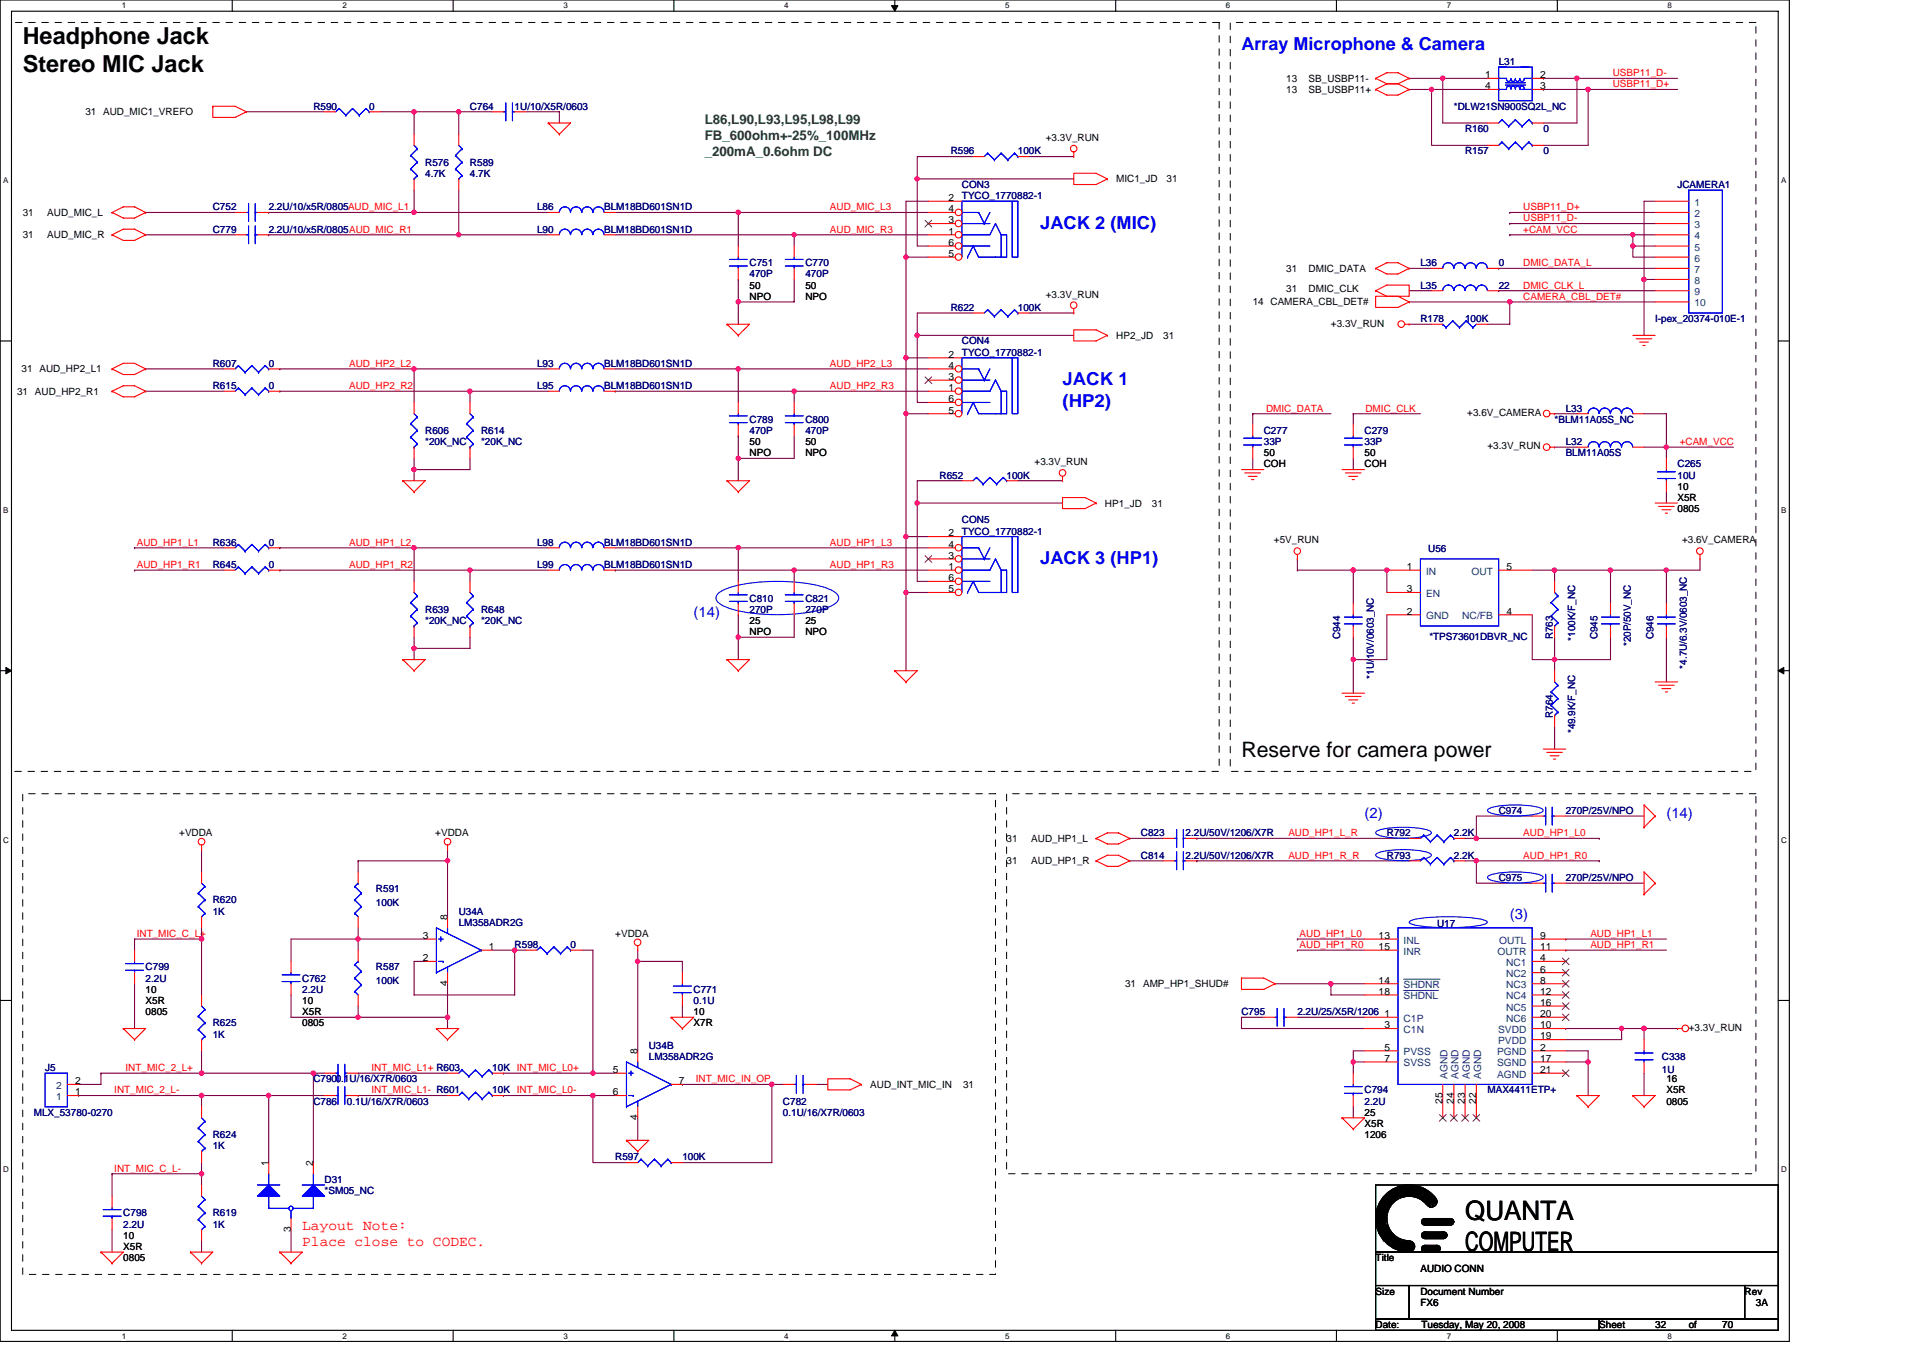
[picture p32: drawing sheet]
<svg xmlns="http://www.w3.org/2000/svg" width="297mm" height="210mm" viewBox="0 0 297 210" stroke-linecap="round" stroke-linejoin="round" font-family="sans-serif">
<defs><g id="words">
<g font-size="4.1">
<text x="226.3" y="188.5">QUANTA</text>
<text x="226.3" y="193.3">COMPUTER</text>
</g>
<g font-size="3.6">
<text x="3.5" y="6.8">Headphone Jack</text>
<text x="3.5" y="11.1">Stereo MIC Jack</text>
</g>
<text font-size="3.3" x="191.8" y="116.9">Reserve for camera power</text>
<g font-size="2.8" fill="#00f">
<text x="191.8" y="7.7">Array Microphone &amp; Camera</text>
<text x="160.7" y="35.4">JACK 2 (MIC)</text>
<text x="164.1" y="59.6">JACK 1</text>
<text x="164.1" y="62.8">(HP2)</text>
<text x="160.7" y="87.2">JACK 3 (HP1)</text>
</g>
<g font-size="2.2" fill="#00f">
<text x="107.1" y="95.3">(14)</text>
<text x="210.8" y="126.4">(2)</text>
<text x="257.4" y="126.4">(14)</text>
<text x="233.2" y="141.9">(3)</text>
</g>
<g font-size="2.2" fill="#f00">
<text x="46.7" y="190.1">Layout Note:</text>
<text x="46.7" y="192.5">Place close to CODEC.</text>
</g>
<g font-size="2.1" fill="#008000">
<text x="108.9" y="19.2">L86,L90,L93,L95,L98,L99</text>
<text x="108.9" y="21.6">FB_600ohm+-25%_100MHz</text>
<text x="108.9" y="24">_200mA_0.6ohm DC</text>
</g>
<g font-size="1.5" fill="#000080">
<text x="231.5" y="10">L31</text>
<text x="48.4" y="17">R590</text>
<text x="57" y="17">0</text>
<text x="72.6" y="17">C764</text>
<text x="79.5" y="17">1U/10/X5R/0603</text>
<text x="224.6" y="17">*DLW21SN900SQ2L_NC</text>
<text x="146.9" y="23.9">R596</text>
<text x="157.2" y="23.9">100K</text>
<text x="226.3" y="20.4">R160</text>
<text x="226.3" y="23.9">R157</text>
<text x="238.4" y="20.4">0</text>
<text x="238.4" y="23.9">0</text>
<text x="65.7" y="25.6">R576</text>
<text x="65.7" y="27.3">4.7K</text>
<text x="72.6" y="25.6">R589</text>
<text x="72.6" y="27.3">4.7K</text>
<text x="148.6" y="29">CON3</text>
<text x="259.1" y="29">JCAMERA1</text>
<text x="32.9" y="32.5">C752</text>
<text x="32.9" y="35.9">C779</text>
<text x="41.5" y="32.5">2.2U/10/x5R/0805AUD_MIC_L1</text>
<text x="41.5" y="35.9">2.2U/10/x5R/0805AUD_MIC_R1</text>
<text x="82.9" y="35.9">L90</text>
<text x="82.9" y="32.5">L86</text>
<text x="93.3" y="35.9">BLM18BD601SN1D</text>
<text x="93.3" y="32.5">BLM18BD601SN1D</text>
<text x="148.6" y="30.8">TYCO_1770882-1</text>
<text x="115.8" y="41.1">C751</text>
<text x="124.4" y="41.1">C770</text>
<text x="219.4" y="41.1">L36</text>
<text x="231.5" y="41.1">0</text>
<text x="115.8" y="42.9">470P</text>
<text x="124.4" y="42.9">470P</text>
<text x="219.4" y="44.6">L35</text>
<text x="231.5" y="44.6">22</text>
<text x="146.9" y="48">R622</text>
<text x="148.6" y="53.2">CON4</text>
<text x="157.2" y="48">100K</text>
<text x="219.4" y="49.8">R178</text>
<text x="226.3" y="49.8">100K</text>
<text x="255.7" y="49.8">I-pex_20374-010E-1</text>
<text x="32.9" y="56.7">R607</text>
<text x="41.5" y="56.7">0</text>
<text x="82.9" y="56.7">L93</text>
<text x="93.3" y="56.7">BLM18BD601SN1D</text>
<text x="148.6" y="54.9">TYCO_1770882-1</text>
<text x="32.9" y="60.1">R615</text>
<text x="41.5" y="60.1">0</text>
<text x="82.9" y="60.1">L95</text>
<text x="93.3" y="60.1">BLM18BD601SN1D</text>
<text x="115.8" y="65.3">C789</text>
<text x="124.4" y="65.3">C800</text>
<text x="240.1" y="65.3">*BLM11A05S_NC</text>
<text x="241.8" y="63.6">L33</text>
<text x="65.7" y="67">R606</text>
<text x="65.7" y="68.8">*20K_NC</text>
<text x="74.3" y="67">R614</text>
<text x="74.3" y="68.8">*20K_NC</text>
<text x="115.8" y="67">470P</text>
<text x="124.4" y="67">470P</text>
<text x="195.2" y="67">C277</text>
<text x="195.2" y="68.8">33P</text>
<text x="210.8" y="67">C279</text>
<text x="210.8" y="68.8">33P</text>
<text x="241.8" y="68.8">L32</text>
<text x="241.8" y="70.5">BLM11A05S</text>
<text x="145.1" y="74">R652</text>
<text x="155.5" y="74">100K</text>
<text x="259.1" y="72.2">C265</text>
<text x="259.1" y="74">10U</text>
<text x="148.6" y="80.9">CON5</text>
<text x="148.6" y="82.6">TYCO_1770882-1</text>
<text x="32.9" y="84.3">R636</text>
<text x="32.9" y="87.8">R645</text>
<text x="41.5" y="84.3">0</text>
<text x="41.5" y="87.8">0</text>
<text x="82.9" y="84.3">L98</text>
<text x="82.9" y="87.8">L99</text>
<text x="93.3" y="84.3">BLM18BD601SN1D</text>
<text x="93.3" y="87.8">BLM18BD601SN1D</text>
<text x="220.6" y="85.3">U56</text>
<text x="65.7" y="94.7">R639</text>
<text x="74.3" y="94.7">R648</text>
<text x="115.8" y="92.9">C810</text>
<text x="115.8" y="94.7">270P</text>
<text x="124.4" y="92.9">C821</text>
<text x="124.4" y="94.7">270P</text>
<text x="65.7" y="96.4">*20K_NC</text>
<text x="74.3" y="96.4">*20K_NC</text>
<text x="207" y="98.8" transform="rotate(-90 207 98.8)">C944</text>
<text x="220.8" y="98.8">*TPS73601DBVR_NC</text>
<text x="239.8" y="98.8" transform="rotate(-90 239.8 98.8)">R763</text>
<text x="243.3" y="99" transform="rotate(-90 243.3 99)">*100K/F_NC</text>
<text x="246.8" y="98.8" transform="rotate(-90 246.8 98.8)">C945</text>
<text x="251.9" y="99.8" transform="rotate(-90 251.9 99.8)">*20P/50V_NC</text>
<text x="255.4" y="98.8" transform="rotate(-90 255.4 98.8)">C946</text>
<text x="212.2" y="104.9" transform="rotate(-90 212.2 104.9)">*1U/10V/0603_NC</text>
<text x="260.6" y="103.3" transform="rotate(-90 260.6 103.3)">*4.7U/6.3V/0603_NC</text>
<text x="239.8" y="110.9" transform="rotate(-90 239.8 110.9)">R764</text>
<text x="243.3" y="113.3" transform="rotate(-90 243.3 113.3)">*49.9K/F_NC</text>
<text x="231.5" y="125.8">C974</text>
<text x="241.8" y="125.8">270P/25V/NPO</text>
<text x="176.2" y="129.2">C823</text>
<text x="183.1" y="129.2">2.2U/50V/1206/X7R</text>
<text x="214.2" y="129.2">R792</text>
<text x="224.6" y="129.2">2.2K</text>
<text x="58.1" y="137.9">R591</text>
<text x="176.2" y="132.7">C814</text>
<text x="183.1" y="132.7">2.2U/50V/1206/X7R</text>
<text x="214.2" y="132.7">R793</text>
<text x="224.6" y="132.7">2.2K</text>
<text x="231.5" y="136.1">C975</text>
<text x="241.8" y="136.1">270P/25V/NPO</text>
<text x="32.9" y="139.6">R620</text>
<text x="32.9" y="141.3">1K</text>
<text x="58.1" y="139.9">100K</text>
<text x="70.9" y="141.3">U34A</text>
<text x="70.9" y="143">LM358ADR2G</text>
<text x="222" y="143.2">U17</text>
<text x="22.5" y="149.9">C799</text>
<text x="58.1" y="149.9">R587</text>
<text x="79.5" y="146.5">R598</text>
<text x="88.1" y="146.5">0</text>
<text x="22.5" y="151.7">2.2U</text>
<text x="46.7" y="151.7">C762</text>
<text x="46.7" y="153.4">2.2U</text>
<text x="58.1" y="152">100K</text>
<text x="107.1" y="153.4">C771</text>
<text x="107.1" y="155.1">0.1U</text>
<text x="32.9" y="158.6">R625</text>
<text x="32.9" y="160.3">1K</text>
<text x="191.8" y="156.8">C795</text>
<text x="200.4" y="156.8">2.2U/25/X5R/1206</text>
<text x="7" y="165.5">J5</text>
<text x="48.4" y="167.2">C7900.1U/16/X7R/0603</text>
<text x="76" y="165.5">10K INT_MIC_L0+</text>
<text x="100.2" y="162">U34B</text>
<text x="100.2" y="163.8">LM358ADR2G</text>
<text x="256.7" y="163.8">C338</text>
<text x="256.7" y="165.8">1U</text>
<text x="5.2" y="172.4">MLX_53780-0270</text>
<text x="48.4" y="170.7">C786</text>
<text x="53.6" y="170.7">0.1U/16/X7R/0603</text>
<text x="76" y="169">10K INT_MIC_L0-</text>
<text x="120.9" y="170.7">C782</text>
<text x="120.9" y="172.4">0.1U/16/X7R/0603</text>
<text x="210.8" y="169">C794</text>
<text x="210.8" y="170.7">2.2U</text>
<text x="229.8" y="169">MAX4411ETP+</text>
<text x="32.9" y="175.9">R624</text>
<text x="32.9" y="177.6">1K</text>
<text x="95" y="179.3">R597</text>
<text x="105.4" y="179.3">100K</text>
<text x="50.1" y="182.8">D31</text>
<text x="50.1" y="184.5">*SM05_NC</text>
<text x="19" y="187.9">C798</text>
<text x="19" y="189.7">2.2U</text>
<text x="32.9" y="187.9">R619</text>
<text x="32.9" y="189.7">1K</text>
</g>
<g font-size="1.5" fill="#f00">
<text x="249.1" y="11.8">USBP11_D-</text>
<text x="249.1" y="13.5">USBP11_D+</text>
<text x="128.2" y="32.5">AUD_MIC_L3</text>
<text x="128.2" y="35.9">AUD_MIC_R3</text>
<text x="235.3" y="32.5">USBP11_D+</text>
<text x="235.3" y="34.2">USBP11_D-</text>
<text x="235.3" y="35.9">+CAM_VCC</text>
<text x="235.3" y="41.1">DMIC_DATA_L</text>
<text x="235.3" y="44.6">DMIC_CLK_L</text>
<text x="235.3" y="46.3">CAMERA_CBL_DET#</text>
<text x="53.9" y="56.7">AUD_HP2_L2</text>
<text x="128.2" y="56.7">AUD_HP2_L3</text>
<text x="53.9" y="60.1">AUD_HP2_R2</text>
<text x="128.2" y="60.1">AUD_HP2_R3</text>
<text x="195.6" y="63.6">DMIC_DATA</text>
<text x="210.9" y="63.6">DMIC_CLK</text>
<text x="259.5" y="68.7">+CAM_VCC</text>
<text x="21.1" y="84.3">AUD_HP1_L1</text>
<text x="21.1" y="87.8">AUD_HP1_R1</text>
<text x="53.9" y="84.3">AUD_HP1_L2</text>
<text x="53.9" y="87.8">AUD_HP1_R2</text>
<text x="128.2" y="84.3">AUD_HP1_L3</text>
<text x="128.2" y="87.8">AUD_HP1_R3</text>
<text x="199" y="129.2">AUD_HP1_L_R</text>
<text x="235.3" y="129.2">AUD_HP1_L0</text>
<text x="199" y="132.7">AUD_HP1_R_R</text>
<text x="235.3" y="132.7">AUD_HP1_R0</text>
<text x="21.1" y="144.8">INT_MIC_C_L+</text>
<text x="200.7" y="144.8">AUD_HP1_L0</text>
<text x="200.7" y="146.5">AUD_HP1_R0</text>
<text x="245.7" y="146.5">AUD_HP1_R1</text>
<text x="245.7" y="144.8">AUD_HP1_L1</text>
<text x="19.4" y="165.5">INT_MIC_2_L+</text>
<text x="57.4" y="165.5">INT_MIC_L1+ R603</text>
<text x="107.5" y="167.2">INT_MIC_IN_OP</text>
<text x="17.6" y="168.9">INT_MIC_2_L-</text>
<text x="57.4" y="168.9">INT_MIC_L1- R601</text>
<text x="17.6" y="181">INT_MIC_C_L-</text>
</g>
<g font-size="1.5">
<text x="13.2" y="17.8">31 AUD_MIC1_VREFO</text>
<text x="198.7" y="14.4">13</text>
<text x="198.7" y="12.6">13</text>
<text x="202.1" y="14.4">SB_USBP11+</text>
<text x="202.1" y="12.6">SB_USBP11-</text>
<text x="229.4" y="12.1">1</text>
<text x="229.4" y="13.8">4</text>
<text x="237.9" y="12.1">2</text>
<text x="237.9" y="13.8">3</text>
<text x="161.5" y="21.8">+3.3V_RUN</text>
<text x="172.4" y="28.2">MIC1_JD</text>
<text x="180.2" y="28.2">31</text>
<text x="3.5" y="33.4">31</text>
<text x="7.3" y="33.4">AUD_MIC_L</text>
<text x="146.5" y="31.1">2</text>
<text x="146.5" y="32.8">4</text>
<text x="146.5" y="34.5">3</text>
<text x="3.5" y="36.8">31</text>
<text x="7.3" y="36.8">AUD_MIC_R</text>
<text x="146.5" y="36.3">1</text>
<text x="146.5" y="38">6</text>
<text x="146.5" y="39.7">5</text>
<text x="198.7" y="42">31</text>
<text x="202.1" y="42">DMIC_DATA</text>
<text x="115.8" y="44.6">50</text>
<text x="115.8" y="46.3">NPO</text>
<text x="124.4" y="44.6">50</text>
<text x="124.4" y="46.3">NPO</text>
<text x="161.5" y="46">+3.3V_RUN</text>
<text x="193.5" y="47.2">14 CAMERA_CBL_DET#</text>
<text x="198.7" y="45.1">31</text>
<text x="202.1" y="45.1">DMIC_CLK</text>
<text x="172.4" y="52.4">HP2_JD</text>
<text x="179.7" y="52.4">31</text>
<text x="205.6" y="50.5">+3.3V_RUN</text>
<text x="3.3" y="57.5">31 AUD_HP2_L1</text>
<text x="146.5" y="55.3">2</text>
<text x="146.5" y="57">4</text>
<text x="146.5" y="58.7">3</text>
<text x="2.6" y="61">31 AUD_HP2_R1</text>
<text x="146.5" y="60.4">1</text>
<text x="146.5" y="62.2">6</text>
<text x="146.5" y="63.9">5</text>
<text x="226.6" y="64.3">+3.6V_CAMERA</text>
<text x="115.8" y="68.8">50</text>
<text x="115.8" y="70.5">NPO</text>
<text x="124.4" y="68.8">50</text>
<text x="124.4" y="70.5">NPO</text>
<text x="159.8" y="71.9">+3.3V_RUN</text>
<text x="195.2" y="70.5">50</text>
<text x="210.8" y="70.5">50</text>
<text x="229.8" y="69.4">+3.3V_RUN</text>
<text x="195.2" y="72.2">COH</text>
<text x="210.8" y="72.2">COH</text>
<text x="259.1" y="75.7">10</text>
<text x="259.1" y="77.4">X5R</text>
<text x="146.5" y="82.9">2</text>
<text x="170.7" y="78.3">HP1_JD</text>
<text x="177.9" y="78.3">31</text>
<text x="196.8" y="84">+5V_RUN</text>
<text x="259.1" y="79.1">0805</text>
<text x="259.8" y="84">+3.6V_CAMERA</text>
<text x="146.5" y="84.6">4</text>
<text x="146.5" y="86.3">3</text>
<text x="146.5" y="88.1">1</text>
<text x="146.5" y="89.8">6</text>
<text x="217.3" y="88.1">1</text>
<text x="232.7" y="88.1">5</text>
<text x="146.5" y="91.5">5</text>
<text x="217.3" y="91.5">3</text>
<text x="217.3" y="95">2</text>
<text x="232.7" y="95">4</text>
<text x="115.8" y="96.4">25</text>
<text x="115.8" y="98.1">NPO</text>
<text x="124.4" y="96.4">25</text>
<text x="124.4" y="98.1">NPO</text>
<text x="27.7" y="129.2">+VDDA</text>
<text x="67.2" y="129.2">+VDDA</text>
<text x="155.5" y="130.1">31</text>
<text x="159.3" y="130.1">AUD_HP1_L</text>
<text x="155.5" y="133.5">31</text>
<text x="159.3" y="133.5">AUD_HP1_R</text>
<text x="69.1" y="142.2" transform="rotate(-90 69.1 142.2)">8</text>
<text x="65.3" y="145.1">3</text>
<text x="65.3" y="148.5">2</text>
<text x="75.5" y="146.8">1</text>
<text x="95" y="144.8">+VDDA</text>
<text x="213" y="146.8">15</text>
<text x="213" y="145.1">13</text>
<text x="237.9" y="146.8">11</text>
<text x="237.9" y="145.1">9</text>
<text x="237.9" y="148.5">4</text>
<text x="22.5" y="153.4">10</text>
<text x="22.5" y="155.1">X5R</text>
<text x="46.7" y="155.1">10</text>
<text x="69.1" y="152.4" transform="rotate(-90 69.1 152.4)">4</text>
<text x="173.8" y="152.5">31 AMP_HP1_SHUD#</text>
<text x="213" y="153.7">18</text>
<text x="213" y="152">14</text>
<text x="237.9" y="150.3">6</text>
<text x="237.9" y="153.7">12</text>
<text x="237.9" y="152">8</text>
<text x="237.9" y="155.4">16</text>
<text x="22.5" y="156.8">0805</text>
<text x="46.7" y="156.8">X5R</text>
<text x="46.7" y="158.6">0805</text>
<text x="107.1" y="156.8">10</text>
<text x="107.1" y="158.6">X7R</text>
<text x="213.8" y="157.2">1</text>
<text x="213.8" y="158.9">3</text>
<text x="237.9" y="158.9">10</text>
<text x="237.9" y="160.6">19</text>
<text x="237.9" y="157.2">20</text>
<text x="260.9" y="159.3">+3.3V_RUN</text>
<text x="11.6" y="167.5">2</text>
<text x="94.7" y="165.8">5</text>
<text x="98.5" y="162.9" transform="rotate(-90 98.5 162.9)">8</text>
<text x="104.9" y="167.5">7</text>
<text x="213.8" y="162.3">5</text>
<text x="213.8" y="164.1">7</text>
<text x="237.9" y="164.1">17</text>
<text x="237.9" y="162.3">2</text>
<text x="237.9" y="165.8">21</text>
<text x="257.4" y="167.2">16</text>
<text x="11.6" y="169.2">1</text>
<text x="94.7" y="169.2">6</text>
<text x="98.5" y="173.1" transform="rotate(-90 98.5 173.1)">4</text>
<text x="134.4" y="168.1">AUD_INT_MIC_IN</text>
<text x="148.8" y="168.1">31</text>
<text x="210.8" y="172.4">25</text>
<text x="222.8" y="170.5" transform="rotate(-90 222.8 170.5)">25</text>
<text x="224.6" y="170.5" transform="rotate(-90 224.6 170.5)">24</text>
<text x="226.3" y="170.5" transform="rotate(-90 226.3 170.5)">23</text>
<text x="228" y="170.5" transform="rotate(-90 228 170.5)">22</text>
<text x="257.4" y="170.7">0805</text>
<text x="257.4" y="169">X5R</text>
<text x="210.8" y="174.1">X5R</text>
<text x="210.8" y="175.9">1206</text>
<text x="41.5" y="180.1" transform="rotate(-90 41.5 180.1)">1</text>
<text x="48.4" y="180.1" transform="rotate(-90 48.4 180.1)">2</text>
<text x="19" y="191.4">10</text>
<text x="44.9" y="190.4" transform="rotate(-90 44.9 190.4)">3</text>
<text x="19" y="193.1">X5R</text>
<text x="19" y="194.9">0805</text>
<text x="212.5" y="194.9">Title</text>
<text x="219.4" y="196.6">AUDIO CONN</text>
<text x="212.5" y="200">Size</text>
<text x="219.4" y="200">Document Number</text>
<text x="219.4" y="201.8">FX6</text>
<text x="269.5" y="200">Rev</text>
<text x="271.2" y="201.8">3A</text>
<text x="212.5" y="205.2">Date:</text>
<text x="219.6" y="205.2">Tuesday, May 20, 2008</text>
<text x="247" y="205.2">Sheet</text>
<text x="255.7" y="205.2">32</text>
<text x="260.9" y="205.2">of</text>
<text x="266" y="205.2">70</text>
</g>
<g font-size="1.5" fill="#004080">
<text x="261.7" y="31.8">1</text>
<text x="261.7" y="33.5">2</text>
<text x="261.7" y="35.2">3</text>
<text x="261.7" y="37">4</text>
<text x="261.7" y="38.7">5</text>
<text x="261.7" y="40.4">6</text>
<text x="261.7" y="42.2">7</text>
<text x="261.7" y="43.9">8</text>
<text x="261.7" y="45.6">9</text>
<text x="261.7" y="47.3">10</text>
<text x="220.3" y="88.8">IN</text>
<text x="227.3" y="88.8">OUT</text>
<text x="220.3" y="92.2">EN</text>
<text x="220.3" y="95.7">GND</text>
<text x="225.9" y="95.7">NC/FB</text>
<text x="216.8" y="147.5">INR</text>
<text x="216.8" y="145.8">INL</text>
<text x="231.3" y="147.5">OUTR</text>
<text x="231.6" y="145.8">OUTL</text>
<text x="232.6" y="149.2">NC1</text>
<text x="216.8" y="154.4">SHDNL</text>
<text x="216.8" y="152.7">SHDNR</text>
<text x="232.6" y="151">NC2</text>
<text x="232.6" y="154.4">NC4</text>
<text x="232.6" y="152.7">NC3</text>
<text x="216.8" y="157.9">C1P</text>
<text x="216.8" y="159.6">C1N</text>
<text x="231.4" y="159.6">SVDD</text>
<text x="231.4" y="161.3">PVDD</text>
<text x="232.6" y="156.1">NC5</text>
<text x="232.6" y="157.9">NC6</text>
<text x="216.8" y="163.1">PVSS</text>
<text x="216.8" y="164.8">SVSS</text>
<text x="223.6" y="166.7" transform="rotate(-90 223.6 166.7)">AGND</text>
<text x="225.3" y="166.7" transform="rotate(-90 225.3 166.7)">AGND</text>
<text x="227" y="166.7" transform="rotate(-90 227 166.7)">AGND</text>
<text x="228.8" y="166.7" transform="rotate(-90 228.8 166.7)">AGND</text>
<text x="231.2" y="164.8">SGND</text>
<text x="231.2" y="163.1">PGND</text>
<text x="231.2" y="166.5">AGND</text>
<text x="8.7" y="170">1</text>
<text x="8.7" y="168.3">2</text>
</g>
<g font-size="1.2">
<text x="18.8" y="1.3">1</text>
<text x="52.9" y="1.3">2</text>
<text x="87" y="1.3">3</text>
<text x="121.1" y="1.3">4</text>
<text x="155.3" y="1.3">5</text>
<text x="189.4" y="1.3">6</text>
<text x="223.5" y="1.3">7</text>
<text x="257.6" y="1.3">8</text>
<text x=".5" y="28.3">A</text>
<text x="275.1" y="28.3">A</text>
<text x=".5" y="79.2">B</text>
<text x="275.1" y="79.2">B</text>
<text x=".5" y="130.2">C</text>
<text x="275.1" y="130.2">C</text>
<text x=".5" y="181.1">D</text>
<text x="275.1" y="181.1">D</text>
<text x="18.8" y="206.8">1</text>
<text x="52.9" y="206.8">2</text>
<text x="87" y="206.8">3</text>
<text x="121.1" y="206.8">4</text>
<text x="155.3" y="206.8">5</text>
<text x="189.4" y="206.8">6</text>
<text x="223.5" y="206.8">7</text>
<text x="257.6" y="206.8">8</text>
</g>
</g></defs>
<path d="M0 0h276.4v207.3h-276.4zM1.8 1.7h272.9v203.8h-272.9z" fill="none" stroke="#000" stroke-width=".17"/>
<g fill="#fff">
<path d="M18.8 .2h.7v1.4h-.7z"/>
<path d="M18.8 205.7h.7v1.4h-.7z"/>
</g>
<path d="M35.9 0v1.7M35.9 205.5v1.8" fill="none" stroke="#000" stroke-width=".17"/>
<g fill="#fff">
<path d="M52.9 .2h.7v1.4h-.7z"/>
<path d="M52.9 205.7h.7v1.4h-.7z"/>
</g>
<path d="M70 0v1.7M70 205.5v1.8" fill="none" stroke="#000" stroke-width=".17"/>
<g fill="#fff">
<path d="M87 .2h.7v1.4h-.7z"/>
<path d="M87 205.7h.7v1.4h-.7z"/>
</g>
<path d="M104.1 0v1.7M104.1 205.5v1.8" fill="none" stroke="#000" stroke-width=".17"/>
<g fill="#fff">
<path d="M121.1 .2h.7v1.4h-.7z"/>
<path d="M121.1 205.7h.7v1.4h-.7z"/>
</g>
<path d="M138.2 0v1.7M138.2 205.5v1.8" fill="none" stroke="#000" stroke-width=".17"/>
<path d="M137.7 .9h1l-.5 .8zM138.2 205.5l.5 .9h-1z" fill="#000" stroke="#000" stroke-width=".15"/>
<g fill="#fff">
<path d="M155.3 .2h.6v1.4h-.6z"/>
<path d="M155.3 205.7h.6v1.4h-.6z"/>
</g>
<path d="M172.3 0v1.7M172.3 205.5v1.8" fill="none" stroke="#000" stroke-width=".17"/>
<g fill="#fff">
<path d="M189.4 .2h.6v1.4h-.6z"/>
<path d="M189.4 205.7h.6v1.4h-.6z"/>
</g>
<path d="M206.4 0v1.7M206.4 205.5v1.8" fill="none" stroke="#000" stroke-width=".17"/>
<g fill="#fff">
<path d="M223.5 .2h.6v1.4h-.6z"/>
<path d="M223.5 205.7h.6v1.4h-.6z"/>
</g>
<path d="M240.6 0v1.7M240.6 205.5v1.8" fill="none" stroke="#000" stroke-width=".17"/>
<g fill="#fff">
<path d="M257.6 .2h.7v1.4h-.7z"/>
<path d="M257.6 205.7h.7v1.4h-.7z"/>
<path d="M.5 27.2h.8v1.4h-.8z"/>
<path d="M275.1 27.2h.8v1.4h-.8z"/>
<path d="M.5 78.1h.8v1.4h-.8z"/>
<path d="M275.1 78.1h.8v1.4h-.8z"/>
</g>
<path d="M0 52.7h1.8M274.7 52.7h1.7" fill="none" stroke="#000" stroke-width=".17"/>
<g fill="#fff">
<path d="M.5 129.1h.8v1.4h-.8z"/>
<path d="M275.1 129.1h.9v1.4h-.9z"/>
</g>
<path d="M0 103.6h1.8M274.7 103.6h1.7" fill="none" stroke="#000" stroke-width=".17"/>
<path d="M.9 103.1l.9 .5-.9 .5zM274.7 103.6l.8-.5v1z" fill="#000" stroke="#000" stroke-width=".15"/>
<g fill="#fff">
<path d="M.5 180h.8v1.4h-.8z"/>
<path d="M275.1 180h.9v1.4h-.9z"/>
</g>
<g fill="none" stroke="#000" stroke-width=".17">
<path d="M0 154.6h1.8M274.7 154.6h1.7M212.5 183.1h62.2v10.4h-62.2zM212.5 193.5h62.2v5.1h-62.2zM212.5 198.6h5.2v5.2h-5.2zM212.7 187.1v2.4l.1 .5v-3.5l.2-.3v4.3l.2 .2v-4.8l.2-.4v5.5l.1 .2v-5.9l.2-.1v6.5M213.9 191.7v-6.7l.2-.2v7.1h.1v-2.6l.2 .4v2.4l.2 .1v-2.2l.1 .4v2l.2 .2v-2.1l.2 .2v2.1h.2v-1.9l.1 .1v1.9h.2v-1.7l.2 .2v1.5l.1 .2v-1.7l.2 .2v1.5h.2v-1.4M214.2 184.5v2.9l.2-.5v-2.4l.2-.2v2.2l.1-.1v-2.3l.2-.1v2l.2-.1v-2.1h.2v1.9l.1-.2v-1.7l.2-.2v1.7l.2-.1v-1.6l.1-.2v1.8M216.3 183.8a4.7 4.7 0 0 1 5.4 2.2M216.3 184.5a4 4 0 0 1 4.8 1.7M216.3 184.3a4.2 4.2 0 0 1 5.1 2.1M216.3 184.2a4.3 4.3 0 0 1 5.2 2.2"/>
<path d="M216.3 184a4.5 4.5 0 0 1 5.2 2.1M216.3 183.5a4.9 4.9 0 0 1 5.7 2.2M216.3 191.6v.1h.2v1.4h.1v-1.4h.2v1.6h-.3l.5-1.6M216.3 183.3v1.7l-.2-.2v-1.4zM216.3 184.9a3.6 3.6 0 0 1 4.5 1.7M216.3 184.7a3.8 3.8 0 0 1 4.7 1.8M216.4 183.6a4.8 4.8 0 0 1 5.5 2.3M216.5 183.4v1.4M217 191.7h.1M217 191.7v1.6l.2-.2v-1.4l.1 .4v1.2h.2v-1.4h.2v1.4h.1v-1.4h.2v1.4l.2-.2v-1l.2 .1v.7M217.7 183.1a5.2 5.2 0 0 1 4 1.9M217.7 183.1a5.2 5.2 0 0 0-5.2 5.2 5.2 5.2 0 0 0 5.2 5.1"/>
<path d="M217.7 184.8a3.4 3.4 0 0 1 2.6 1.3M217.7 184.8a3.4 3.4 0 0 0-3.5 3.5 3.4 3.4 0 0 0 3.5 3.4M217.7 183.1l-1.6 .2M217.7 184.8l-1.3 .2M217.7 198.6h51.8v5.2h-51.8zM219.7 188.4h4.7v.2h-4.8v.2h5l-.2 .2h-4.7l.2 .1h4.5M219.7 190.5h3.7v.2h-3.7l-.1 .2h3.9l-.1 .1h-3.8l.3 .2h3.3M219.7 192.6h2.6v.2h-2.7v.1h2.9l-.2 .2h-2.7l.3 .2h2.4M220.1 192.4h1.9M220.1 193.5h1.9M220.1 191.4h2.9M220.1 190.4h2.9"/>
<path d="M220.1 189.3h4M220.1 188.3h4M269.5 198.6h5.2v5.2h-5.2zM212.5 203.8h34.5v1.7h-34.5zM247 203.8h27.7v1.7h-27.7z"/>
<circle cx="217.7" cy="192.6" r=".86"/>
<circle cx="220.1" cy="190.9" r=".51"/>
<circle cx="220.1" cy="192.9" r=".51"/>
<circle cx="220.1" cy="188.8" r=".51"/>
<circle cx="221.1" cy="185.7" r=".85"/>
<circle cx="222" cy="192.9" r=".51"/>
<circle cx="223" cy="190.9" r=".51"/>
<circle cx="224" cy="188.8" r=".51"/>
</g>
<g fill="none" stroke="#800040" stroke-width=".17">
<path d="M38.1 17.3h12M58.8 17.3h5.2M64 17.3v3.4M64 17.3h.1M64 17.3h6.9M70.9 17.3h.1M70.9 17.3h5.1M70.9 17.3v3.4M81.2 17.3h5.2v1.7M217.7 12.1h5.2M217.7 13.8h3.4M221.1 13.8v8.7h8.7"/>
<path d="M221.1 13.8h.1M221.1 13.8h8.7M222.9 12.1v6.9h6.9M222.9 12.1h6.9M222.9 12.1h.1M238.4 13.8h.1M238.4 12.1h.1M238.4 13.8h20.7M238.4 12.1h20.7M243.6 12.1v6.9h-5.2M243.6 12.1h.1M245.3 13.8v8.7h-6.9"/>
<path d="M245.3 13.8h.1M22.5 32.8h13.8M22.5 36.3h13.8M41.5 32.8h.1M41.5 36.3h.1M41.5 32.8h43.2M41.5 36.3h29.4M64 32.8h.1M64 29.4v3.4M70.9 29.4v6.9M70.9 36.3h13.8M95 32.8h19"/>
<path d="M95 36.3h27.7M114 32.8h.1M114 32.8v5.2M114 32.8h29.4M122.7 36.3h.1M122.7 36.3h20.7M122.7 36.3v1.7M140 39.7h.1M140 39.7h3.4M140 39.7v15.6M141.7 27.6v10.4h1.7M141.7 27.6h.1"/>
<path d="M141.7 27.6h24.2M143.4 31.1h-3.4v8.6M150.3 24.2h-8.6v3.4M159 24.2h6.9M233.2 32.8h.1M233.2 34.5h.1M233.2 36.3h19v1.7M233.2 36.3h.1M233.2 32.8h22.5M233.2 34.5h22.5M252.2 36.3h.1M252.2 38h.1"/>
<path d="M252.2 38v1.7h3.5M252.2 36.3h3.5M252.2 38h3.5M255.7 31.1h-1.7v12.1h1.7M22.5 57h12.1M43.2 57h.1M43.2 57h20.8M64 57h20.7M64 57h.1M64 57v5.2M95 57h19M114 46.7v3.4"/>
<path d="M114 57h.1M114 43.2h.1M114 43.2v3.5M114 57v5.2M114 57h29.4M122.7 43.2v3.5h-8.7M140 55.3v8.6M140 55.3h3.4M141.7 51.8h.1M141.7 51.8v10.4h1.7M141.7 51.8h24.2M150.3 48.4h-8.6v3.4"/>
<path d="M159 48.4h6.9M217.7 41.5h3.4M217.7 44.9h3.4M217.7 50.1h3.4M217.7 46.7h15.5M231.5 41.5h.1M231.5 44.9h.1M231.5 41.5h24.2M231.5 44.9h24.2M233.2 46.7h.1M233.2 46.7v3.4h-3.4M233.2 46.7h22.5"/>
<path d="M254 43.2h.1M254 43.2v8.6M22.5 60.5h12.1M43.2 60.5h.1M43.2 60.5h29.4M64 72.6h.1M64 70.8v1.8M64 72.6v1.7M72.6 60.5h12.1M72.6 70.8v1.8h-8.6M72.6 60.5h.1M72.6 60.5v1.7"/>
<path d="M95 60.5h.1M95 60.5h48.4M114 67.4h.1M114 70.8v3.5M114 67.4v3.4M122.7 67.4v3.4h-8.7M122.7 60.5h.1M122.7 60.5v1.7M140 63.9h.1M140 63.9v19h3.4M140 63.9h3.4M141.7 77.7v12.1h1.7"/>
<path d="M141.7 77.7h.1M141.7 77.7h22.4M148.6 74.3h-6.9v3.4M157.2 74.3h6.9M193.5 70.8v1.8M193.5 63.9v1.7M193.5 63.9h.1M193.5 63.9h12.1M209 63.9v1.7M209 63.9h.1M209 70.8v1.8M209 63.9h10.4"/>
<path d="M240.1 69.1h3.5M240.1 63.9h3.5M254 69.1h3.4M254 63.9h3.4v5.2M257.4 69.1h.1M257.4 76v1.7M257.4 69.1v1.7M257.4 69.1h10.4M20.8 84.6h.1M20.8 88.1h.1M20.8 88.1h13.8M20.8 84.6h13.8"/>
<path d="M43.2 84.6h.1M43.2 88.1h.1M43.2 88.1h29.4M43.2 84.6h41.5M64 98.5v1.7M64 84.6v5.2M64 84.6h.1M72.6 98.5v1.7h-8.6M72.6 88.1h.1M72.6 88.1h12.1M72.6 88.1v1.7M95 88.1h.1"/>
<path d="M95 84.6h19M95 88.1h48.4M114 84.6h.1M114 95h.1M114 98.5v3.4M114 84.6v5.2M114 95v3.5M114 84.6h29.4M122.7 88.1v1.7M122.7 88.1h.1M122.7 95v3.5h-8.7M140 91.5h.1"/>
<path d="M140 82.9h.1M140 91.5v12.1M140 91.5h3.4M140 82.9v8.6M200.4 88.1h8.6v5.2M200.4 88.1h.1M200.4 86.4v1.7M209 98.5v3.4M209 88.1h.1M209 88.1h5.2M214.2 88.1h.1M214.2 95v6.9h-5.2"/>
<path d="M214.2 88.1v3.4M236.7 95v6.9h3.4M236.7 88.1h3.4M240.1 88.1h.1M240.1 98.5v3.4M240.1 88.1v1.7M248.8 88.1h.1M248.8 88.1v5.2M248.8 98.5v3.4h-8.7M257.4 88.1h.1M257.4 88.1v5.2M257.4 98.5v6.9"/>
<path d="M262.6 86.4v1.7h-22.5M64 100.2h.1M64 100.2v1.7M209 101.9v5.2M209 101.9h.1M240.1 112.3v3.4M240.1 101.9h.1M240.1 101.9v1.7M31.1 131.3v3.4M55.3 133h.1M55.3 133v1.7M55.3 133h13.8"/>
<path d="M69.1 131.3v1.7M69.1 133v8.6M174.5 129.5h5.2M174.5 133h5.2M184.9 129.5h.1M184.9 133h.1M184.9 133h32.8M184.9 129.5h32.8M226.3 133h20.7M226.3 129.5h20.7M228 129.5h.1M228 133v3.5h8.7"/>
<path d="M228 133h.1M236.7 126.1h-8.7v3.4M241.8 126.1h12.2M241.8 136.5h12.2M247 133h.1M247 129.5h.1M20.8 145.1v1.7M20.8 145.1h.1M20.8 152v6.9M20.8 145.1h10.3M31.1 143.4v1.7M31.1 145.1h.1"/>
<path d="M31.1 145.1v8.6M45 153.7v3.5h10.3M55.3 143.4v1.7M55.3 145.1h-10.3v3.4M55.3 155.4v1.8M55.3 157.2h.1M55.3 145.1v1.7M55.3 145.1h.1M55.3 157.2h13.8M55.3 145.1h10.4M69.1 157.2h.1M69.1 152v5.2"/>
<path d="M69.1 157.2v1.7M76 146.8h3.5M79.5 146.8h.1M79.5 146.8v6.9h-15.5v-5.2h1.7M79.5 146.8h1.7M89.9 146.8h1.7v19M98.5 148.5h.1M98.5 146.8v1.7M98.5 148.5h6.9v1.8M98.5 148.5v13.9M105.4 155.4v1.8M195.2 157.2h-3.4v1.7h19"/>
<path d="M197 152h8.6M200.4 145.1h.1M200.4 146.8h.1M200.4 157.2h10.4M200.4 146.8h10.4M200.4 145.1h10.4M205.6 152h.1M205.6 152v1.7h5.2M205.6 152h5.2M241.8 146.8h.1M241.8 145.1h.1M241.8 158.9h8.7v1.7h-8.7"/>
<path d="M241.8 158.9h.1M241.8 146.8h15.6M241.8 145.1h15.6M250.5 158.9h8.6M254 158.9h.1M254 158.9v1.7M12.1 169.3h.1M12.1 169.3h29.4M15.6 165.8h.1M15.6 165.8v1.8h-3.5M15.6 165.8h15.5M31.1 165.8h17.3"/>
<path d="M31.1 162.4v3.4M31.1 169.3h.1M31.1 179.6v1.8M31.1 169.3v1.7M41.5 169.3h8.6M41.5 169.3h.1M41.5 169.3v10.3M48.4 165.8h.1M48.4 165.8h1.7M48.4 165.8v13.8M55.3 169.3h.1M55.3 165.8h.1"/>
<path d="M55.3 169.3h13.8M55.3 165.8h13.8M77.8 169.3h.1M77.8 165.8h.1M77.8 169.3h13.8M77.8 165.8h17.2M91.6 169.3v10.3h5.2M91.6 169.3h.1M91.6 169.3h3.4M91.6 165.8h.1M98.5 172.7v3.5M105.4 167.6h.1"/>
<path d="M105.4 167.6h13.8M119.2 167.6h.1M119.2 167.6v12h-13.8M119.2 167.6h1.7M126.1 167.6h1.8M209 164.1h.1M209 171v1.7M209 164.1h1.8M209 164.1v1.7M210.8 162.4h-1.8v1.7M241.8 164.1h3.5M241.8 162.4h3.5v1.7"/>
<path d="M245.3 164.1h.1M245.3 164.1v5.2M254 165.8v3.5M17.3 181.4h.1M17.3 190v3.5M17.3 181.4v3.4M17.3 181.4h13.8M31.1 191.7v1.8M31.1 181.4v1.7M45 190v3.5"/>
</g>
<g fill="#f0f" stroke="#f0f" stroke-width=".17">
<circle cx="114" cy="84.6" r=".34"/>
<circle cx="122.7" cy="88.1" r=".33"/>
<circle cx="114" cy="98.4" r=".34"/>
<circle cx="139.9" cy="91.5" r=".34"/>
<circle cx="70.8" cy="36.3" r=".33"/>
<circle cx="139.9" cy="55.3" r=".34"/>
<circle cx="139.9" cy="39.7" r=".34"/>
<circle cx="114" cy="57" r=".34"/>
<circle cx="122.7" cy="60.4" r=".34"/>
<circle cx="114" cy="70.8" r=".33"/>
<circle cx="139.9" cy="63.9" r=".34"/>
<circle cx="114" cy="32.8" r=".34"/>
<circle cx="122.7" cy="36.3" r=".33"/>
<circle cx="114" cy="46.6" r=".34"/>
<circle cx="63.9" cy="32.8" r=".34"/>
<circle cx="63.9" cy="100.2" r=".34"/>
<circle cx="72.6" cy="88.1" r=".33"/>
<circle cx="257.4" cy="69.1" r=".34"/>
<circle cx="141.7" cy="77.7" r=".34"/>
<circle cx="139.9" cy="82.9" r=".34"/>
<circle cx="141.7" cy="51.8" r=".34"/>
<circle cx="141.7" cy="27.6" r=".33"/>
<circle cx="70.8" cy="17.3" r=".34"/>
<circle cx="63.9" cy="17.3" r=".34"/>
<circle cx="79.5" cy="146.8" r=".34"/>
<circle cx="48.4" cy="165.8" r=".33"/>
<circle cx="69.1" cy="157.2" r=".33"/>
<circle cx="55.3" cy="157.2" r=".33"/>
<circle cx="41.5" cy="169.3" r=".34"/>
<circle cx="69.1" cy="133" r=".34"/>
<circle cx="55.3" cy="145.1" r=".34"/>
<circle cx="31.1" cy="181.4" r=".34"/>
<circle cx="91.6" cy="169.3" r=".34"/>
<circle cx="31.1" cy="145.1" r=".34"/>
<circle cx="31.1" cy="165.8" r=".33"/>
<circle cx="98.5" cy="148.5" r=".33"/>
<circle cx="119.2" cy="167.5" r=".34"/>
<circle cx="31.1" cy="169.3" r=".34"/>
<circle cx="91.6" cy="165.8" r=".33"/>
<circle cx="63.9" cy="84.6" r=".34"/>
<circle cx="63.9" cy="72.5" r=".34"/>
<circle cx="72.6" cy="60.4" r=".34"/>
<circle cx="63.9" cy="57" r=".34"/>
<circle cx="253.9" cy="43.2" r=".34"/>
<circle cx="209" cy="88.1" r=".33"/>
<circle cx="257.4" cy="88.1" r=".33"/>
<circle cx="240.1" cy="88.1" r=".33"/>
<circle cx="214.2" cy="88.1" r=".33"/>
<circle cx="248.8" cy="88.1" r=".33"/>
<circle cx="209" cy="101.9" r=".34"/>
<circle cx="240.1" cy="101.9" r=".34"/>
<circle cx="253.9" cy="158.9" r=".34"/>
<circle cx="205.6" cy="152" r=".34"/>
<circle cx="209" cy="164.1" r=".34"/>
<circle cx="245.3" cy="164.1" r=".34"/>
<circle cx="250.5" cy="158.9" r=".34"/>
<circle cx="245.3" cy="13.8" r=".34"/>
<circle cx="243.6" cy="12.1" r=".34"/>
<circle cx="221.1" cy="13.8" r=".34"/>
<circle cx="222.8" cy="12.1" r=".34"/>
<circle cx="233.2" cy="46.6" r=".34"/>
<circle cx="252.2" cy="36.3" r=".33"/>
<circle cx="252.2" cy="38" r=".34"/>
<circle cx="228" cy="129.5" r=".34"/>
<circle cx="228" cy="133" r=".34"/>
</g>
<g fill="none" stroke="#f00" stroke-width=".17">
<path d="M32.9 16.4h3.4l1.8 .9M32.9 16.4v1.7h3.4l1.8-.8M32.9 16.4h.1M38.1 17.3h.1M84.7 19h3.4l-1.7 1.7M84.7 19h.1M84.7 19l1.7 1.7M212.5 13.8h.1M212.5 13.8l1.7 .9h1.7l1.8-.9M212.5 12.1l1.7-.9h1.7l1.8 .9M212.5 12.1h.1M212.5 12.1l1.7 .9"/>
<path d="M214.2 13h1.7M214.2 13l-1.7 .8M215.9 13l1.8 .8M217.7 13.8h.1M217.7 12.1h.1M217.7 12.1l-1.8 .9M229.8 19h1.7M229.8 12.1h1.7M229.8 13.8h1.7M236.7 19h1.7M236.7 12.1h1.7M236.7 13.8h1.7"/>
<path d="M17.3 36.3l1.7-.9h1.8l1.7 .9M17.3 36.3l1.7 .8h1.8l1.7-.8M17.3 36.3h.1M17.3 32.8l1.7-.8h1.8l1.7 .8M17.3 32.8l1.7 .9h1.8l1.7-.9M17.3 32.8h.1M22.5 36.3h.1M22.5 32.8h.1M86.4 20.7h.1M122.7 38v1.7M165.9 26.8h3.4l1.7 .8-1.7 .9h-3.4zM165.9 24.2h.1"/>
<path d="M165.9 23.5v.7M171 27.6h.1M255.7 31.1h5.2M255.7 32.8h5.2M255.7 34.5h5.2M255.7 36.3h5.2M255.7 38h5.2M255.7 39.7h5.2M17.3 57l1.7-.9h1.8l1.7 .9M17.3 57l1.7 .9h1.8l1.7-.9M17.3 57h.1M22.5 57h.1"/>
<path d="M34.6 57h1.7M41.5 57h1.7M112.3 50.1h3.5l-1.8 1.7M112.3 50.1h.1M112.3 50.1l1.7 1.7M114 51.8h.1M122.7 41.5v1.7M143.4 55.3h5.2M165.9 51h3.4l1.7 .8-1.7 .9h-3.4zM165.9 48.4h.1M165.9 47.7v.7M171 51.8h.1"/>
<path d="M212.5 44.9l1.7-.9h3.5v1.8h-3.5zM212.5 44.9h.1M212.5 41.5l1.7-.9h1.7l1.8 .9M212.5 41.5l1.7 .8h1.7l1.8-.8M212.5 41.5h.1M212.5 45.8h3.4l1.8 .9-1.8 .8h-3.4zM217 50.1h.7M217.7 41.5h.1M217.7 46.7h.1M217.7 50.1h.1M221.1 50.1h1.8M228 50.1h1.8"/>
<path d="M252.2 51.8h3.5M252.7 52.3h2.5M253.3 52.9h1.3M253.8 53.4h.3M255.7 41.5h5.2M255.7 43.2h5.2M255.7 44.9h5.2M255.7 46.7h5.2M17.3 60.5l1.7-.9h1.8l1.7 .9M17.3 60.5l1.7 .8h1.8l1.7-.8M17.3 60.5h.1M22.5 60.5h.1"/>
<path d="M62.2 74.3h3.5l-1.7 1.7M62.2 74.3h.1M62.2 74.3l1.8 1.7M64 76h.1M84.7 60.5h1.7M93.3 60.5h1.7M112.3 74.3h3.5l-1.8 1.7M112.3 74.3h.1M112.3 74.3l1.7 1.7M114 76h.1M114 62.2v1.7M114 65.6v1.8"/>
<path d="M122.7 62.2v1.7M122.7 65.6v1.8M164.1 76.9h3.5l1.7 .8-1.7 .9h-3.5zM164.1 74.3h.1M164.1 73.6v.7M169.3 77.7h.1M191.8 72.6h3.4M192.3 73.1h2.4M192.8 73.6h1.4M193.3 74.1h.4M207.3 72.6h3.5M207.8 73.1h2.4"/>
<path d="M208.3 73.6h1.4M208.9 74.1h.3M239.4 69.1h.7M239.4 63.9h.7M240.1 69.1h.1M240.1 63.9h.1M255.7 77.7h3.4M256.2 78.3h2.4M256.7 78.8h1.4M257.2 79.3h.4M34.6 84.6h1.7M41.5 84.6h1.7"/>
<path d="M84.7 84.6h1.7M93.3 84.6h1.7M200.4 86.4h.1M200.4 85.7v.7M209 93.3v1.7M209 96.7v1.8M262.6 86.4h.1M262.6 85.7v.7M62.2 101.9h3.5l-1.7 1.7M62.2 101.9h.1M62.2 101.9l1.8 1.7M64 103.6h.1"/>
<path d="M112.3 101.9h3.5l-1.8 1.7M112.3 101.9h.1M112.3 101.9l1.7 1.7M114 103.6h.1M138.2 103.6h3.5l-1.7 1.8M138.2 103.6h.1M138.2 103.6l1.8 1.8M140 105.4h.1M207.3 107.1h3.5M207.8 107.6h2.4M208.3 108.1h1.4M208.9 108.6h.3"/>
<path d="M238.4 115.7h3.4M238.9 116.2h2.4M239.4 116.8h1.4M240 117.3h.3M240.1 103.6v1.8M240.1 110.6v1.7M255.7 105.4h3.4M256.2 105.9h2.4M256.7 106.4h1.4M257.2 106.9h.4M31.1 131.3h.1M31.1 130.6v.7"/>
<path d="M69.1 131.3h.1M69.1 130.6v.7M169.3 129.5l1.7-.8h1.8l1.7 .8M169.3 129.5l1.7 .9h1.8l1.7-.9M169.3 129.5h.1M169.3 133l1.7-.9h1.8l1.7 .9M169.3 133l1.7 .9h1.8l1.7-.9M169.3 133h.1M174.5 129.5h.1M174.5 133h.1M254 127.8h.1M254 138.2h.1"/>
<path d="M255.7 126.1l-1.7-1.7v3.4M255.7 126.1h.1M255.7 136.5l-1.7-1.8v3.5M255.7 136.5h.1M255.7 126.1l-1.7 1.7M255.7 136.5l-1.7 1.7M19 158.9h3.5l-1.7 1.7M19 158.9h.1M19 158.9l1.8 1.7M31.1 153.7v1.7M67.4 158.9h3.5l-1.8 1.7M67.4 158.9h.1"/>
<path d="M67.4 158.9l1.7 1.7M81.2 146.8h1.7M88.1 146.8h1.8M98.5 146.8h.1M98.5 146.1v.7M103.7 157.2h3.4l-1.7 1.7M103.7 157.2h.1M103.7 157.2l1.7 1.7M105.4 158.9h.1M191.8 151.1h3.4l1.8 .9M191.8 151.1v1.8h3.4l1.8-.9M191.8 151.1h.1"/>
<path d="M197 152h.1M210.8 158.9h5.1M210.8 153.7h5.1M210.8 146.8h5.1M210.8 145.1h5.1M210.8 152h5.1M210.8 157.2h5.1M236.7 158.9h5.1M236.7 153.7h5.1M236.7 146.8h5.1M236.7 145.1h5.1M236.7 150.3h5.1"/>
<path d="M236.7 152h5.1M236.7 148.5h5.1M236.7 157.2h5.1M236.7 155.4h5.1M259.1 158.9h.1M259.1 158.9h.7M20.8 160.6h.1M31.1 160.6v1.8M31.1 171v1.7M31.1 177.9v1.7M41.5 179.6v1.8M48.4 179.6v1.8"/>
<path d="M50.1 165.8h1.8M53.6 165.8h1.7M69.1 160.6h.1M69.1 169.3h1.8M76 169.3h1.8M96.8 176.2h3.4l-1.7 1.7M96.8 176.2h.1M96.8 176.2l1.7 1.7M98.5 177.9h.1M120.9 167.6h1.8M124.4 167.6h1.7M127.9 166.7h3.4l1.8 .9-1.8 .8h-3.4z"/>
<path d="M133.1 167.6h.1M207.3 172.7h3.5l-1.8 1.8M207.3 172.7h.1M207.3 172.7l1.7 1.8M209 174.5h.1M210.8 162.4h5.1M210.8 164.1h5.1M222.9 167.6v5.1M224.6 167.6v5.1M226.3 167.6v5.1M228 167.6v5.1M236.7 162.4h5.1"/>
<path d="M236.7 164.1h5.1M236.7 160.6h5.1M236.7 165.8h5.1M243.6 169.3h3.4l-1.7 1.7M243.6 169.3h.1M243.6 169.3l1.7 1.7M245.3 171h.1M252.2 169.3h3.5l-1.7 1.7M252.2 169.3h.1M252.2 169.3l1.8 1.7M254 171h.1M15.6 193.5h3.4l-1.7 1.7"/>
<path d="M15.6 193.5h.1M15.6 193.5l1.7 1.7M17.3 195.2h.1M29.4 193.5h3.5l-1.8 1.7M29.4 193.5h.1M29.4 193.5l1.7 1.7M31.1 195.2h.1M43.2 193.5h3.5l-1.7 1.7M43.2 193.5h.1M43.2 193.5l1.8 1.7M45 195.2h.1M45 188.3v1.7"/>
<circle cx="165.8" cy="23" r=".51"/>
<circle cx="165.8" cy="47.2" r=".51"/>
<circle cx="216.4" cy="50.1" r=".51"/>
<circle cx="164.1" cy="73.1" r=".51"/>
<circle cx="238.9" cy="69.1" r=".51"/>
<circle cx="238.9" cy="63.9" r=".51"/>
<circle cx="200.4" cy="85.2" r=".51"/>
<circle cx="262.6" cy="85.2" r=".51"/>
<circle cx="31.1" cy="130" r=".51"/>
<circle cx="69.1" cy="130" r=".51"/>
<circle cx="98.5" cy="145.6" r=".51"/>
<circle cx="260.3" cy="158.9" r=".51"/>
</g>
<path d="M1.8 3.5h186.5v115.7h-186.5zM190 3.5h81.2v115.7h-81.2zM3.5 122.6h150.3v74.3h-150.3zM155.5 122.6h115.7v58.8h-115.7z" fill="none" stroke="#000" stroke-width=".15" stroke-dasharray="1 1 1 1 1 1 1 1"/>
<g fill="none" stroke="#00f" stroke-width=".17">
<path d="M231.5 10.4h5.2v5.2h-5.2zM231.5 12.1h1.2v.2M231.5 10.4h1.2M231.5 13.8h.1M232 18.5h.1M232 18.5l-.5 .5M232 18.5l1 1M232.5 13.1h3.1M232.5 12.8h3.1M232.7 12.3a.34 .34 0 0 0 .3 .3 .34 .34 0 0 0 .4-.3 .34 .34 0 0 0 .3 .3 .34 .34 0 0 0 .4-.3M232.7 13.7v.1h-1.2M232.7 13.6a.35 .35 0 0 1 .4-.3 .35 .35 0 0 1 .3 .3 .33 .33 0 0 1 .3-.3 .33 .33 0 0 1 .4 .3"/>
<path d="M233 19.5h.1M233.4 12.1v.2M233.4 13.7v.1M234.1 18.5h.1M234.1 12.1v.2M234.1 12.3a.34 .34 0 0 0 .3 .3 .34 .34 0 0 0 .4-.3M234.1 13.7v.1M234.1 13.6a.34 .34 0 0 1 .3-.3 .34 .34 0 0 1 .4 .3M234.1 18.5l-1.1 1M234.1 18.5l1 1M234.8 12.1v.2M234.8 12.3a.33 .33 0 0 0 .3 .3 .33 .33 0 0 0 .3-.3"/>
<path d="M234.8 13.7v.1M234.8 13.6a.33 .33 0 0 1 .3-.3 .33 .33 0 0 1 .3 .3M234.9 13.8h1.8M234.9 10.4h1.3M235.1 19.5h.1M235.5 13.7v.1M236.2 18.5h.1M236.2 18.5l-1.1 1M236.2 18.5l.5 .5M236.7 19h.1M236.7 12.1h-1.2v.2M122.7 39.7v.4"/>
<path d="M260.9 29.4h5.1v19h-5.1zM36.8 56.5h.1M36.8 56.5l-.5 .5M36.8 56.5l1.1 1M37.9 57.5h.1M38.9 56.5h.1M38.9 56.5l-1 1M38.9 56.5l1 1M39.9 57.5h.1M41 56.5h.1M41 56.5l-1.1 1M41 56.5l.5 .5"/>
<path d="M41.5 57h.1M121.3 41.1h2.8M121.3 40.1h2.8M122.7 41.1h.1M122.7 41.1v.4M148.6 57h2.6M148.6 58.7h4.3M151.2 57h.1M151.2 57l.8 1.7M152 58.7h.1M152.9 57l-.9 1.7M153.8 58.7h.1"/>
<path d="M153.8 58.7l-.9 1.8h-4.3M153.8 58.7l.8 1.8M156.4 55.3v8.6h.8v-8.6h-8.6v8.6M222.9 50.1h.1M222.9 50.1l.5 .5M223.4 50.6h.1M224.4 49.6h.1M224.4 49.6l1 1M224.4 49.6l-1 1M225.4 50.6h.1M226.5 49.6h.1M226.5 49.6l1 1"/>
<path d="M226.5 49.6l-1.1 1M227.5 50.6h.1M228 50.1l-.5 .5M86.4 60.4a.86 .86 0 0 1 .9-.8 .86 .86 0 0 1 .8 .8 .87 .87 0 0 1 .9-.8 .87 .87 0 0 1 .8 .8 .86 .86 0 0 1 .9-.8 .86 .86 0 0 1 .9 .8M91.6 60.4a.86 .86 0 0 1 .8-.8 .86 .86 0 0 1 .9 .8M112.7 65.3h2.7M112.7 64.3h2.7M114 63.9v.4M114 65.3h.1M114 65.3v.3M121.3 65.3h2.8M121.3 64.3h2.8"/>
<path d="M122.7 63.9v.4M122.7 65.3h.1M122.7 65.3v.3M148.6 62.2h4.3M148.6 60.5h.1M149.5 63.9h.1M150.3 62.2h.1M150.3 62.2l.9 1.7h4.3v-3.4h-.9v3.4M150.3 62.2l-.8 1.7M36.8 84.1h.1M36.8 84.1l-.5 .5M36.8 84.1l1.1 1.1"/>
<path d="M37.9 85.2h.1M38.9 84.1h.1M38.9 84.1l-1 1.1M38.9 84.1l1 1.1M39.9 85.2h.1M41 84.1h.1M41 84.1l-1.1 1.1M41 84.1l.5 .5M41.5 84.6h.1M86.4 84.6a.86 .86 0 0 1 .9-.8 .86 .86 0 0 1 .8 .8 .87 .87 0 0 1 .9-.8 .87 .87 0 0 1 .8 .8 .86 .86 0 0 1 .9-.8 .86 .86 0 0 1 .9 .8M91.6 84.6a.86 .86 0 0 1 .8-.8 .86 .86 0 0 1 .9 .8M111.1 91.6a12.7 12.7 0 0 1 6-1.6 27.7 27.7 0 0 1 10.6 .9 2.27 2.27 0 0 1 1.9 1.5 2.28 2.28 0 0 1-1.9 1.5 28.1 28.1 0 0 1-15.3 0 2.27 2.27 0 0 1-1.8-1.5l.1-.4z"/>
<path d="M207.7 95.4h2.7M207.7 96.4h2.7M209 96.4v.3M209 95.4h.1M209 95v.4M239.6 106.9h.1M239.6 109h.1M239.6 106.9l1 1M239.6 109l1 1M240.1 110.6h.1M240.1 105.4l.5 .5M240.6 105.9h.1"/>
<path d="M240.6 107.9h.1M240.6 110h.1M240.6 105.9l-1 1M240.6 107.9l-1 1.1M240.6 110l-.5 .6M212.6 128.5a9.1 9.1 0 0 1 4.2-.7l1.9 .1a5.2 5.2 0 0 1 2.3 .6l.1 .2a1.97 1.97 0 0 1-1.6 .6 16.4 16.4 0 0 1-6.6-.3l-.4-.3zM212.6 131.9a13.2 13.2 0 0 1 6.9-.4 1.97 1.97 0 0 1 1.6 .6 1.98 1.98 0 0 1-1.6 .7 15.9 15.9 0 0 1-6.6-.3l-.4-.4zM229.9 135.4a13.2 13.2 0 0 1 6.9-.5 1.97 1.97 0 0 1 1.6 .7 1.98 1.98 0 0 1-1.6 .6 15.9 15.9 0 0 1-6.6-.3l-.4-.3zM229.9 125a9.1 9.1 0 0 1 4.2-.6l1.9 .1a5.2 5.2 0 0 1 2.3 .5l.1 .2a1.97 1.97 0 0 1-1.6 .7 16.5 16.5 0 0 1-6.6-.3l-.4-.4zM30.6 157h.1M30.6 159.1h.1M30.6 157l1.1 1.1"/>
<path d="M30.6 159.1l1.1 1M31.1 155.4l.6 .6M31.7 156h.1M31.7 158.1h.1M31.7 156l-1.1 1M31.7 158.1l-1.1 1M83.5 146.3h.1M83.5 146.3l-.6 .5M83.5 146.3l1 1M84.5 147.3h.1M85.6 146.3h.1M85.6 146.3l-1.1 1"/>
<path d="M85.6 146.3l1 1M86.6 147.3h.1M87.6 146.3h.1M87.6 146.3l-1 1M87.6 146.3l.5 .5M88.1 146.8h.1M215.9 143.4h20.8v24.2h-20.8zM217.8 142.3a20 20 0 0 1 7.1-.6l2.2 .1a7 7 0 0 1 2.5 .5l.1 .2a2.4 2.4 0 0 1-1.7 .6 31.4 31.4 0 0 1-9.9-.3l-.4-.3zM30.6 174.3h.1M30.6 176.4h.1M30.6 174.3l1.1 1M30.6 176.4l1.1 1"/>
<path d="M31.1 160.6h.1M31.1 177.9h.1M31.1 172.7l.6 .5M31.7 160.1h.1M31.7 173.2h.1M31.7 175.3h.1M31.7 177.4h.1M31.7 160.1l-.6 .5M31.7 173.2l-1.1 1.1M31.7 175.3l-1.1 1.1M31.7 177.4l-.6 .5M51.9 165.8h.3"/>
<path d="M52.2 164.4v2.8M53.3 164.4v2.8M53.3 165.8h.1M53.3 165.8h.3M71.4 168.8h.1M71.4 168.8l-.5 .5M71.4 168.8l1 1M72.4 169.8h.1M73.4 168.8h.1M73.4 168.8l-1 1M73.4 168.8l1.1 1M74.5 169.8h.1"/>
<path d="M75.5 168.8h.1M75.5 168.8l-1 1M75.5 168.8l.5 .5M76 169.3h.1M122.7 167.6h.3M123 166.2v2.7M124.1 166.2v2.7M124.1 167.6h.1M124.1 167.6h.3M39.8 183.1h3.4M41.5 181.4v1.7M41.5 184.8v1.9h3.1"/>
<path d="M45 187.1v1.2M46.7 183.1h3.4M48.4 184.8v1.9h-3.1M48.4 181.4v1.7"/>
<circle cx="44.9" cy="186.7" r=".34"/>
</g>
<path d="M216.8 153h5.4M216.8 151.3h5.6" fill="none" stroke="#004080" stroke-width=".15"/>
<g fill="none" stroke="#804000" stroke-width=".15">
<path d="M241.3 149.8l1.1 1M241.3 153.2l1.1 1.1M241.3 151.5l1.1 1M241.3 148l1.1 1.1M241.3 154.9l1.1 1.1M241.3 156.7l1.1 1M242.4 149.8l-1.1 1M242.4 153.2l-1.1 1.1M242.4 151.5l-1.1 1M242.4 148l-1.1 1.1M242.4 154.9l-1.1 1.1M242.4 156.7l-1.1 1"/>
<path d="M222.4 172.2l1 1M223.4 172.2l-1.1 1M224.1 172.2l1 1M225.1 172.2l-1.1 1M225.8 172.2l1 1M226.8 172.2l-1 1M227.5 172.2l1.1 1M228.6 172.2l-1.1 1M241.3 165.3l1.1 1M242.4 165.3l-1.1 1"/>
</g>
<g fill="#00f" stroke="#00f" stroke-width=".17">
<path d="M39.8 184.8l1.7-1.7 1.7 1.7z" fill-rule="evenodd"/>
<path d="M48.4 183.1l1.7 1.7h-3.4z" fill-rule="evenodd"/>
<path d="M39.8 184.8l1.7-1.7 1.7 1.7z" fill-rule="evenodd"/>
<path d="M48.4 183.1l1.7 1.7h-3.4z" fill-rule="evenodd"/>
</g>
<circle cx="148.1" cy="57" r=".51" fill="#fff" stroke="#f00" stroke-width=".17"/>
<path d="M143.4 57h4.1" fill="none" stroke="#f00" stroke-width=".17"/>
<circle cx="148.1" cy="58.7" r=".51" fill="#fff" stroke="#f00" stroke-width=".17"/>
<path d="M143.4 58.7h4.1" fill="none" stroke="#f00" stroke-width=".17"/>
<path d="M142.9 58.2l1 1.1M143.9 58.2l-1 1.1" fill="none" stroke="#804000" stroke-width=".15"/>
<circle cx="148.1" cy="60.4" r=".51" fill="#fff" stroke="#f00" stroke-width=".17"/>
<path d="M143.4 60.5h4.1" fill="none" stroke="#f00" stroke-width=".17"/>
<circle cx="148.1" cy="62.2" r=".51" fill="#fff" stroke="#f00" stroke-width=".17"/>
<path d="M143.4 62.2h4.1" fill="none" stroke="#f00" stroke-width=".17"/>
<circle cx="148.1" cy="63.9" r=".51" fill="#fff" stroke="#f00" stroke-width=".17"/>
<g fill="none" stroke="#f00" stroke-width=".17">
<path d="M143.4 63.9h4.1M114 89.8v1.7M114 93.3v1.7M143.4 82.9h5.2M214.2 91.5h5.2M214.2 95h5.2M214.2 88.1h5.2M231.5 95h5.2M231.5 88.1h5.2M55.3 134.7v1.8M45 148.5v1.8M45 152v1.7"/>
<path d="M55.3 141.6v1.8"/>
</g>
<g fill="none" stroke="#00f" stroke-width=".17">
<path d="M112.7 92.9h2.7M112.7 91.9h2.7M114 91.5v.4M114 92.9h.1M114 92.9v.4M148.6 89.8h4.3M148.6 84.6h2.6M148.6 86.4h4.3M148.6 88.1h.1M149.5 91.5h.1M150.3 89.8h.1M150.3 89.8l.9 1.7h4.3v-3.4h-.9v3.4"/>
<path d="M150.3 89.8l-.8 1.7M151.2 84.6h.1M151.2 84.6l.8 1.8M152 86.4h.1M152.9 84.6l-.9 1.8M153.8 86.4h.1M153.8 86.4l-.9 1.7h-4.3M153.8 86.4l.8 1.7M156.4 82.9v8.6h.8v-8.6h-8.6v8.6M219.4 86.4h12.1v10.3h-12.1zM54.8 139h.1M54.8 137h.1"/>
<path d="M54.8 139l1 1.1M54.8 137l1 1M55.3 136.5h.1M55.3 136.5l-.5 .5M55.8 138h.1M55.8 138l-1 1M43.6 151.7h2.7M43.6 150.6h2.7M45 150.3v.3M45 151.7h.1M45 151.7v.3M54.8 141.1h.1"/>
<path d="M54.8 141.1l.5 .5M55.8 140.1h.1M55.8 140.1l-1 1"/>
</g>
<circle cx="148.1" cy="84.6" r=".51" fill="#fff" stroke="#f00" stroke-width=".17"/>
<path d="M143.4 84.6h4.1" fill="none" stroke="#f00" stroke-width=".17"/>
<circle cx="148.1" cy="86.3" r=".51" fill="#fff" stroke="#f00" stroke-width=".17"/>
<path d="M143.4 86.4h4.1" fill="none" stroke="#f00" stroke-width=".17"/>
<path d="M142.9 85.9l1 1M143.9 85.9l-1 1" fill="none" stroke="#804000" stroke-width=".15"/>
<circle cx="148.1" cy="88.1" r=".51" fill="#fff" stroke="#f00" stroke-width=".17"/>
<path d="M143.4 88.1h4.1" fill="none" stroke="#f00" stroke-width=".17"/>
<circle cx="148.1" cy="89.8" r=".51" fill="#fff" stroke="#f00" stroke-width=".17"/>
<path d="M143.4 89.8h4.1" fill="none" stroke="#f00" stroke-width=".17"/>
<circle cx="148.1" cy="91.5" r=".51" fill="#fff" stroke="#f00" stroke-width=".17"/>
<g fill="none" stroke="#f00" stroke-width=".17">
<path d="M50.1 17.3h1.8M57 17.3h1.8M76 17.3h1.8M79.5 17.3h1.7M36.3 32.8h1.8M39.8 32.8h1.7M64 20.7v1.8M64 27.6v1.8M70.9 20.7v1.8M70.9 27.6v1.8M84.7 36.3h1.7M93.3 36.3h1.7"/>
<path d="M114 38v1.7M143.4 31.1h5.2M150.3 24.2h1.7M157.2 24.2h1.8M229.8 22.5h1.7M236.7 22.5h1.7M114 41.5v1.7M150.3 48.4h1.7M157.2 48.4h1.8M221.1 44.9h1.8M229.8 44.9h1.7M34.6 60.5h1.7"/>
<path d="M41.5 60.5h1.7M64 62.2v1.7M64 69.1v1.7M72.6 62.2v1.7M72.6 69.1v1.7M148.6 74.3h1.7M155.5 74.3h1.7M193.5 65.6v1.8M193.5 69.1v1.7M209 65.6v1.8M209 69.1v1.7M243.6 69.1h1.7"/>
<path d="M243.6 63.9h1.7M252.2 69.1h1.8M252.2 63.9h1.8M257.4 70.8v1.8M257.4 74.3v1.7M34.6 88.1h1.7M41.5 88.1h1.7M72.6 89.8v1.7M72.6 96.7v1.8M84.7 88.1h1.7M93.3 88.1h1.7M122.7 89.8v1.7"/>
<path d="M122.7 93.3v1.7M143.4 91.5h4.1M248.8 93.3v1.7M248.8 96.7v1.8M217.7 129.5h1.7M224.6 129.5h1.7M236.7 136.5h1.7M236.7 126.1h1.7M240.1 136.5h1.7M240.1 126.1h1.7M20.8 146.8v1.7M20.8 150.3v1.7"/>
<path d="M55.3 146.8v1.7M55.3 153.7v1.7M65.7 145.1h1.7M65.7 148.5h1.7M69.1 141.6v1.8M69.1 150.3v1.7M74.3 146.8h1.7M105.4 150.3v1.7M105.4 153.7v1.7M195.2 157.2h1.8M198.7 157.2h1.7M69.1 165.8h1.8"/>
<path d="M76 165.8h1.8M95 165.8h1.8M95 169.3h1.8M98.5 162.4v1.7M98.5 171v1.7M103.7 167.6h1.7M209 165.8v1.8M209 169.3v1.7M254 160.6v1.8M254 164.1v1.7M17.3 184.8v1.7M17.3 188.3v1.7"/>
<path d="M31.1 183.1v1.7M31.1 190v1.7"/>
</g>
<g fill="none" stroke="#00f" stroke-width=".17">
<path d="M52.4 16.8h.1M52.4 16.8l-.5 .5M52.4 16.8l1 1M53.4 17.8h.1M54.5 16.8h.1M54.5 16.8l-1.1 1M54.5 16.8l1 1M55.5 17.8h.1M56.5 16.8h.1M56.5 16.8l-1 1M56.5 16.8l.5 .5M57 17.3h.1"/>
<path d="M77.8 17.3h.3M78.1 15.9v2.8M79.2 15.9v2.8M79.2 17.3h.1M79.2 17.3h.3M38.1 32.8h.3M38.4 31.5v2.7M39.4 31.5v2.7M39.4 32.8h.1M39.4 32.8h.4M63.4 24h.1M63.4 26.1h.1"/>
<path d="M63.4 24l1.1 1.1M63.4 26.1l1.1 1M64 27.6h.1M64 22.5l.5 .5M64.5 23h.1M64.5 25.1h.1M64.5 27.1h.1M64.5 23l-1.1 1M64.5 25.1l-1.1 1M64.5 27.1l-.5 .5M70.4 24h.1M70.4 26.1h.1"/>
<path d="M70.4 24l1 1.1M70.4 26.1l1 1M70.9 27.6h.1M70.9 22.5l.5 .5M71.4 23h.1M71.4 25.1h.1M71.4 27.1h.1M71.4 23l-1 1M71.4 25.1l-1 1M71.4 27.1l-.5 .5M86.4 36.3a.86 .86 0 0 1 .9-.9 .86 .86 0 0 1 .8 .9 .87 .87 0 0 1 .9-.9 .87 .87 0 0 1 .8 .9 .86 .86 0 0 1 .9-.9 .86 .86 0 0 1 .9 .9M91.6 36.3a.86 .86 0 0 1 .8-.9 .86 .86 0 0 1 .9 .9"/>
<path d="M114 39.7v.4M148.6 38h4.3M148.6 32.8h2.6M148.6 34.5h4.3M148.6 36.3h.1M149.5 39.7h.1M150.3 38h.1M150.3 38l.9 1.7h4.3v-3.4h-.9v3.4M150.3 38l-.8 1.7M151.2 32.8h.1M151.2 32.8l.8 1.7M152 34.5h.1"/>
<path d="M152.6 23.7h.1M152.6 23.7l-.6 .5M152.6 23.7l1 1M152.9 32.8l-.9 1.7M153.6 24.7h.1M153.8 34.5h.1M153.8 34.5l-.9 1.8h-4.3M153.8 34.5l.8 1.8M154.6 23.7h.1M154.6 23.7l-1 1M154.6 23.7l1.1 1M155.7 24.7h.1"/>
<path d="M156.4 31.1v8.6h.8v-8.6h-8.6v8.6M156.7 23.7h.1M156.7 23.7l-1 1M156.7 23.7l.5 .5M157.2 24.2h.1M232 21.9h.1M232 21.9l-.5 .6M232 21.9l1 1.1M233 23h.1M234.1 21.9h.1M234.1 21.9l-1.1 1.1M234.1 21.9l1 1.1"/>
<path d="M235.1 23h.1M236.2 21.9h.1M236.2 21.9l-1.1 1.1M236.2 21.9l.5 .6M236.7 22.5h.1M36.8 59.9h.1M36.8 59.9l-.5 .6M36.8 59.9l1.1 1.1M38.9 59.9h.1M38.9 59.9l-1 1.1M38.9 59.9l1 1.1M41 59.9h.1"/>
<path d="M41 59.9l-1.1 1.1M41 59.9l.5 .6M112.7 41.1h2.7M112.7 40.1h2.7M114 41.1h.1M114 41.1v.4M152.6 47.9h.1M152.6 47.9l-.6 .5M152.6 47.9l1 1M153.6 48.9h.1M154.6 47.9h.1M154.6 47.9l-1 1"/>
<path d="M154.6 47.9l1.1 1M155.7 48.9h.1M156.7 47.9h.1M156.7 47.9l-1 1M156.7 47.9l.5 .5M157.2 48.4h.1M222.9 44.9a.85 .85 0 0 1 .8-.9 .85 .85 0 0 1 .9 .9M224.6 44.9a.86 .86 0 0 1 .8-.9 .86 .86 0 0 1 .9 .9 .87 .87 0 0 1 .9-.9 .87 .87 0 0 1 .8 .9 .86 .86 0 0 1 .9-.9 .86 .86 0 0 1 .8 .9M37.9 61h.1M39.9 61h.1M41.5 60.5h.1M63.4 65.5h.1"/>
<path d="M63.4 67.5h.1M63.4 65.5l1.1 1M63.4 67.5l1.1 1.1M64 69.1h.1M64 63.9l.5 .5M64.5 64.4h.1M64.5 66.5h.1M64.5 68.6h.1M64.5 64.4l-1.1 1.1M64.5 66.5l-1.1 1M64.5 68.6l-.5 .5M72.1 65.5h.1"/>
<path d="M72.1 67.5h.1M72.1 65.5l1 1M72.1 67.5l1 1.1M72.6 69.1h.1M72.6 63.9l.5 .5M73.1 64.4h.1M73.1 66.5h.1M73.1 68.6h.1M73.1 64.4l-1 1.1M73.1 66.5l-1 1M73.1 68.6l-.5 .5M150.8 73.8h.1"/>
<path d="M150.8 73.8l-.5 .5M150.8 73.8l1.1 1M151.9 74.8h.1M152.9 73.8h.1M152.9 73.8l-1 1M152.9 73.8l1 1M153.9 74.8h.1M155 73.8h.1M155 73.8l-1.1 1M155 73.8l.5 .5M155.5 74.3h.1M192.1 68.7h2.8"/>
<path d="M192.1 67.7h2.8M193.5 67.4v.3M193.5 68.7h.1M193.5 68.7v.4M207.7 68.7h2.7M207.7 67.7h2.7M209 67.4v.3M209 68.7h.1M209 68.7v.4M245.3 69.1a.85 .85 0 0 1 .9-.9 .85 .85 0 0 1 .8 .9 .87 .87 0 0 1 .9-.9 .87 .87 0 0 1 .8 .9M245.3 63.9a.85 .85 0 0 1 .9-.8 .85 .85 0 0 1 .8 .8 .87 .87 0 0 1 .9-.8 .87 .87 0 0 1 .8 .8M248.8 69.1a.85 .85 0 0 1 .8-.9 .85 .85 0 0 1 .9 .9 .87 .87 0 0 1 .8-.9 .87 .87 0 0 1 .9 .9"/>
<path d="M248.8 63.9a.85 .85 0 0 1 .8-.8 .85 .85 0 0 1 .9 .8 .87 .87 0 0 1 .8-.8 .87 .87 0 0 1 .9 .8M256 73.9h2.8M256 72.9h2.8M257.4 72.6v.3M257.4 73.9h.1M257.4 73.9v.4M36.8 87.6h.1M36.8 87.6l-.5 .5M36.8 87.6l1.1 1M37.9 88.6h.1M38.9 87.6h.1M38.9 87.6l-1 1"/>
<path d="M38.9 87.6l1 1M39.9 88.6h.1M41 87.6h.1M41 87.6l-1.1 1M41 87.6l.5 .5M41.5 88.1h.1M72.1 93.1h.1M72.1 95.2h.1M72.1 93.1l1 1M72.1 95.2l1 1M72.6 96.7h.1M72.6 91.5l.5 .6"/>
<path d="M73.1 92.1h.1M73.1 94.1h.1M73.1 96.2h.1M73.1 92.1l-1 1M73.1 94.1l-1 1.1M73.1 96.2l-.5 .5M86.4 88.1a.86 .86 0 0 1 .9-.9 .86 .86 0 0 1 .8 .9 .87 .87 0 0 1 .9-.9 .87 .87 0 0 1 .8 .9 .86 .86 0 0 1 .9-.9 .86 .86 0 0 1 .9 .9M91.6 88.1a.86 .86 0 0 1 .8-.9 .86 .86 0 0 1 .9 .9M121.3 92.9h2.8M121.3 91.9h2.8M122.7 91.5v.4M122.7 92.9h.1"/>
<path d="M122.7 92.9v.4M247.4 96.4h2.7M247.4 95.4h2.7M248.8 95v.4M248.8 96.4h.1M248.8 96.4v.3M219.9 129h.1M219.9 129l-.5 .5M219.9 129l1.1 1.1M221 130.1h.1M222 129h.1M222 129l-1 1.1"/>
<path d="M222 129l1 1.1M223 130.1h.1M224.1 129h.1M224.1 129l-1.1 1.1M224.1 129l.5 .5M224.6 129.5h.1M238.4 136.5h.4M238.4 126.1h.4M238.8 135.1v2.7M238.8 124.7v2.8M239.8 135.1v2.7M239.8 136.5h.1"/>
<path d="M239.8 124.7v2.8M239.8 126.1h.1M239.8 136.5h.3M239.8 126.1h.3M19.4 149.9h2.8M19.4 148.9h2.8M20.8 148.5v.4M20.8 149.9h.1M20.8 149.9v.4M54.8 153.2h.1M54.8 151.1h.1M54.8 149.1h.1"/>
<path d="M54.8 153.2l.5 .5M54.8 151.1l1 1.1M54.8 149.1l1 1M55.3 148.5h.1M55.3 148.5l-.5 .6M55.8 152.2h.1M55.8 150.1h.1M55.8 152.2l-1 1M55.8 150.1l-1 1M67.4 150.3h.1M67.8 145.1h.6M67.8 148.5h.6"/>
<path d="M68.1 144.7v.7M68.4 148.5h.1M69.1 143.4v.8M69.1 149.4v.9M74.3 146.8l-6.9-3.4v6.9M74.3 146.8h.1M74.3 146.8l-6.9 3.5M104 153.4h2.8M104 152.4h2.8M105.4 152v.4M105.4 153.4h.1M105.4 153.4v.3"/>
<path d="M197 157.2h.3M197.3 155.8v2.8M198.3 155.8v2.8M198.3 157.2h.1M198.3 157.2h.4M71.4 165.3h.1M71.4 165.3l-.5 .5M71.4 165.3l1 1M72.4 166.3h.1M73.4 165.3h.1M73.4 165.3l-1 1M73.4 165.3l1.1 1"/>
<path d="M74.5 166.3h.1M75.5 165.3h.1M75.5 165.3l-1 1M75.5 165.3l.5 .5M76 165.8h.1M96.8 171h.1M97.1 165.8h.7M97.1 169.3h.7M97.5 165.5v.7M97.8 169.3h.1M98.5 164.1v.9M98.5 170.1v.9"/>
<path d="M103.7 167.6l-6.9-3.5v6.9M103.7 167.6h.1M103.7 167.6l-6.9 3.4M207.7 168.9h2.7M207.7 167.9h2.7M209 167.6v.3M209 168.9h.1M209 168.9v.4M252.6 162.7h2.7M252.6 163.7h2.7M254 163.7v.4M254 162.7h.1"/>
<path d="M254 162.4v.3M15.9 187.9h2.8M15.9 186.9h2.8M17.3 186.5v.4M17.3 187.9h.1M17.3 187.9v.4M30.6 186.4h.1M30.6 188.4h.1M30.6 186.4l1.1 1M30.6 188.4l1.1 1.1M31.1 190h.1M31.1 184.8l.6 .5"/>
<path d="M31.7 185.3h.1M31.7 187.4h.1M31.7 189.5h.1M31.7 185.3l-1.1 1.1M31.7 187.4l-1.1 1M31.7 189.5l-.6 .5"/>
</g>
<circle cx="148.1" cy="32.8" r=".51" fill="#fff" stroke="#f00" stroke-width=".17"/>
<path d="M143.4 32.8h4.1" fill="none" stroke="#f00" stroke-width=".17"/>
<circle cx="148.1" cy="34.5" r=".51" fill="#fff" stroke="#f00" stroke-width=".17"/>
<path d="M143.4 34.5h4.1" fill="none" stroke="#f00" stroke-width=".17"/>
<path d="M142.9 34l1 1.1M143.9 34l-1 1.1" fill="none" stroke="#804000" stroke-width=".15"/>
<circle cx="148.1" cy="36.3" r=".51" fill="#fff" stroke="#f00" stroke-width=".17"/>
<path d="M143.4 36.3h4.1" fill="none" stroke="#f00" stroke-width=".17"/>
<circle cx="148.1" cy="38" r=".51" fill="#fff" stroke="#f00" stroke-width=".17"/>
<path d="M143.4 38h4.1" fill="none" stroke="#f00" stroke-width=".17"/>
<circle cx="148.1" cy="39.7" r=".51" fill="#fff" stroke="#f00" stroke-width=".17"/>
<g fill="none" stroke="#f00" stroke-width=".17">
<path d="M36.3 36.3h1.8M39.8 36.3h1.7M84.7 32.8h1.7M93.3 32.8h1.7M143.4 39.7h4.1M84.7 57h1.7M93.3 57h1.7M221.1 41.5h1.8M229.8 41.5h1.7M64 89.8v1.7M64 96.7v1.8M240.1 89.8v1.7"/>
<path d="M240.1 96.7v1.8M257.4 93.3v1.7M257.4 96.7v1.8M31.1 134.7v1.8M179.7 133h1.7M179.7 129.5h1.7M183.1 133h1.8M183.1 129.5h1.8M217.7 133h1.7M224.6 133h1.7M31.1 141.6v1.8M10.4 169.3h1.7"/>
<path d="M10.4 167.6h1.7M50.1 169.3h1.8M53.6 169.3h1.7M96.8 179.6h1.7M103.7 179.6h1.7"/>
</g>
<g fill="none" stroke="#00f" stroke-width=".17">
<path d="M38.1 36.3h.3M38.4 34.9v2.8M39.4 34.9v2.8M39.4 36.3h.1M39.4 36.3h.4M86.4 32.8a.86 .86 0 0 1 .9-.8 .86 .86 0 0 1 .8 .8 .87 .87 0 0 1 .9-.8 .87 .87 0 0 1 .8 .8 .86 .86 0 0 1 .9-.8 .86 .86 0 0 1 .9 .8M91.6 32.8a.86 .86 0 0 1 .8-.8 .86 .86 0 0 1 .9 .8M86.4 57a.86 .86 0 0 1 .9-.9 .86 .86 0 0 1 .8 .9 .87 .87 0 0 1 .9-.9 .87 .87 0 0 1 .8 .9 .86 .86 0 0 1 .9-.9 .86 .86 0 0 1 .9 .9M91.6 57a.86 .86 0 0 1 .8-.9 .86 .86 0 0 1 .9 .9M222.9 41.4a.85 .85 0 0 1 .8-.8 .85 .85 0 0 1 .9 .8M224.6 41.4a.86 .86 0 0 1 .8-.8 .86 .86 0 0 1 .9 .8 .87 .87 0 0 1 .9-.8 .87 .87 0 0 1 .8 .8 .86 .86 0 0 1 .9-.8 .86 .86 0 0 1 .8 .8M63.4 93.1h.1"/>
<path d="M63.4 95.2h.1M63.4 93.1l1.1 1M63.4 95.2l1.1 1M64 96.7h.1M64 91.5l.5 .6M64.5 92.1h.1M64.5 94.1h.1M64.5 96.2h.1M64.5 92.1l-1.1 1M64.5 94.1l-1.1 1.1M64.5 96.2l-.5 .5M239.6 93.1h.1"/>
<path d="M239.6 95.2h.1M239.6 93.1l1 1M239.6 95.2l1 1M240.1 96.7h.1M240.1 91.5l.5 .6M240.6 92.1h.1M240.6 94.1h.1M240.6 96.2h.1M240.6 92.1l-1 1M240.6 94.1l-1 1.1M240.6 96.2l-.5 .5M256 95.4h2.8"/>
<path d="M256 96.4h2.8M257.4 96.4v.3M257.4 95.4h.1M257.4 95v.4M30.6 138h.1M30.6 138l1.1 1M31.1 136.5l.6 .5M31.7 137h.1M31.7 139h.1M31.7 137l-1.1 1M31.7 139l-1.1 1.1M181.4 129.5h.4"/>
<path d="M181.4 133h.4M181.8 128.2v2.7M181.8 131.6v2.8M182.8 128.2v2.7M182.8 129.5h.1M182.8 131.6v2.8M182.8 133h.1M182.8 129.5h.3M182.8 133h.3M219.9 132.5h.1M219.9 132.5l-.5 .5M219.9 132.5l1.1 1"/>
<path d="M221 133.5h.1M222 132.5h.1M222 132.5l-1 1M222 132.5l1 1M223 133.5h.1M224.1 132.5h.1M224.1 132.5l-1.1 1M224.1 132.5l.5 .5M224.6 133h.1M30.6 140.1h.1M30.6 140.1l1.1 1M31.1 141.6h.1"/>
<path d="M31.7 141.1h.1M31.7 141.1l-.6 .5M7 165.8h3.4v5.2h-3.4zM51.9 169.3h.3M52.2 167.9v2.7M53.3 167.9v2.7M53.3 169.3h.1M53.3 169.3h.3M99 179.1h.1M99 179.1l-.5 .5M99 179.1l1.1 1M101.1 179.1h.1"/>
<path d="M101.1 179.1l-1 1M101.1 179.1l1 1M103.2 179.1h.1M103.2 179.1l-1.1 1M103.2 179.1l.5 .5M103.7 179.6h.1M100.1 180.1h.1M102.1 180.1h.1"/>
</g>
<g fill="#f0f" stroke="#f0f" stroke-width=".17">
<circle cx="114" cy="84.6" r=".34"/>
<circle cx="122.7" cy="88.1" r=".33"/>
<circle cx="114" cy="98.4" r=".34"/>
<circle cx="139.9" cy="91.5" r=".34"/>
<circle cx="70.8" cy="36.3" r=".33"/>
<circle cx="139.9" cy="55.3" r=".34"/>
<circle cx="139.9" cy="39.7" r=".34"/>
<circle cx="114" cy="57" r=".34"/>
<circle cx="122.7" cy="60.4" r=".34"/>
<circle cx="114" cy="70.8" r=".33"/>
<circle cx="139.9" cy="63.9" r=".34"/>
<circle cx="114" cy="32.8" r=".34"/>
<circle cx="122.7" cy="36.3" r=".33"/>
<circle cx="114" cy="46.6" r=".34"/>
<circle cx="63.9" cy="32.8" r=".34"/>
<circle cx="63.9" cy="100.2" r=".34"/>
<circle cx="72.6" cy="88.1" r=".33"/>
<circle cx="257.4" cy="69.1" r=".34"/>
<circle cx="141.7" cy="77.7" r=".34"/>
<circle cx="139.9" cy="82.9" r=".34"/>
<circle cx="141.7" cy="51.8" r=".34"/>
<circle cx="141.7" cy="27.6" r=".33"/>
<circle cx="70.8" cy="17.3" r=".34"/>
<circle cx="63.9" cy="17.3" r=".34"/>
<circle cx="79.5" cy="146.8" r=".34"/>
<circle cx="48.4" cy="165.8" r=".33"/>
<circle cx="69.1" cy="157.2" r=".33"/>
<circle cx="55.3" cy="157.2" r=".33"/>
<circle cx="41.5" cy="169.3" r=".34"/>
<circle cx="69.1" cy="133" r=".34"/>
<circle cx="55.3" cy="145.1" r=".34"/>
<circle cx="31.1" cy="181.4" r=".34"/>
<circle cx="91.6" cy="169.3" r=".34"/>
<circle cx="31.1" cy="145.1" r=".34"/>
<circle cx="31.1" cy="165.8" r=".33"/>
<circle cx="98.5" cy="148.5" r=".33"/>
<circle cx="119.2" cy="167.5" r=".34"/>
<circle cx="31.1" cy="169.3" r=".34"/>
<circle cx="91.6" cy="165.8" r=".33"/>
<circle cx="63.9" cy="84.6" r=".34"/>
<circle cx="63.9" cy="72.5" r=".34"/>
<circle cx="72.6" cy="60.4" r=".34"/>
<circle cx="63.9" cy="57" r=".34"/>
<circle cx="253.9" cy="43.2" r=".34"/>
<circle cx="209" cy="88.1" r=".33"/>
<circle cx="257.4" cy="88.1" r=".33"/>
<circle cx="240.1" cy="88.1" r=".33"/>
<circle cx="214.2" cy="88.1" r=".33"/>
<circle cx="248.8" cy="88.1" r=".33"/>
<circle cx="209" cy="101.9" r=".34"/>
<circle cx="240.1" cy="101.9" r=".34"/>
<circle cx="253.9" cy="158.9" r=".34"/>
<circle cx="205.6" cy="152" r=".34"/>
<circle cx="209" cy="164.1" r=".34"/>
<circle cx="245.3" cy="164.1" r=".34"/>
<circle cx="250.5" cy="158.9" r=".34"/>
<circle cx="245.3" cy="13.8" r=".34"/>
<circle cx="243.6" cy="12.1" r=".34"/>
<circle cx="221.1" cy="13.8" r=".34"/>
<circle cx="222.8" cy="12.1" r=".34"/>
<circle cx="233.2" cy="46.6" r=".34"/>
<circle cx="252.2" cy="36.3" r=".33"/>
<circle cx="252.2" cy="38" r=".34"/>
<circle cx="228" cy="129.5" r=".34"/>
<circle cx="228" cy="133" r=".34"/>
</g>
<use href="#words"/>
</svg>
